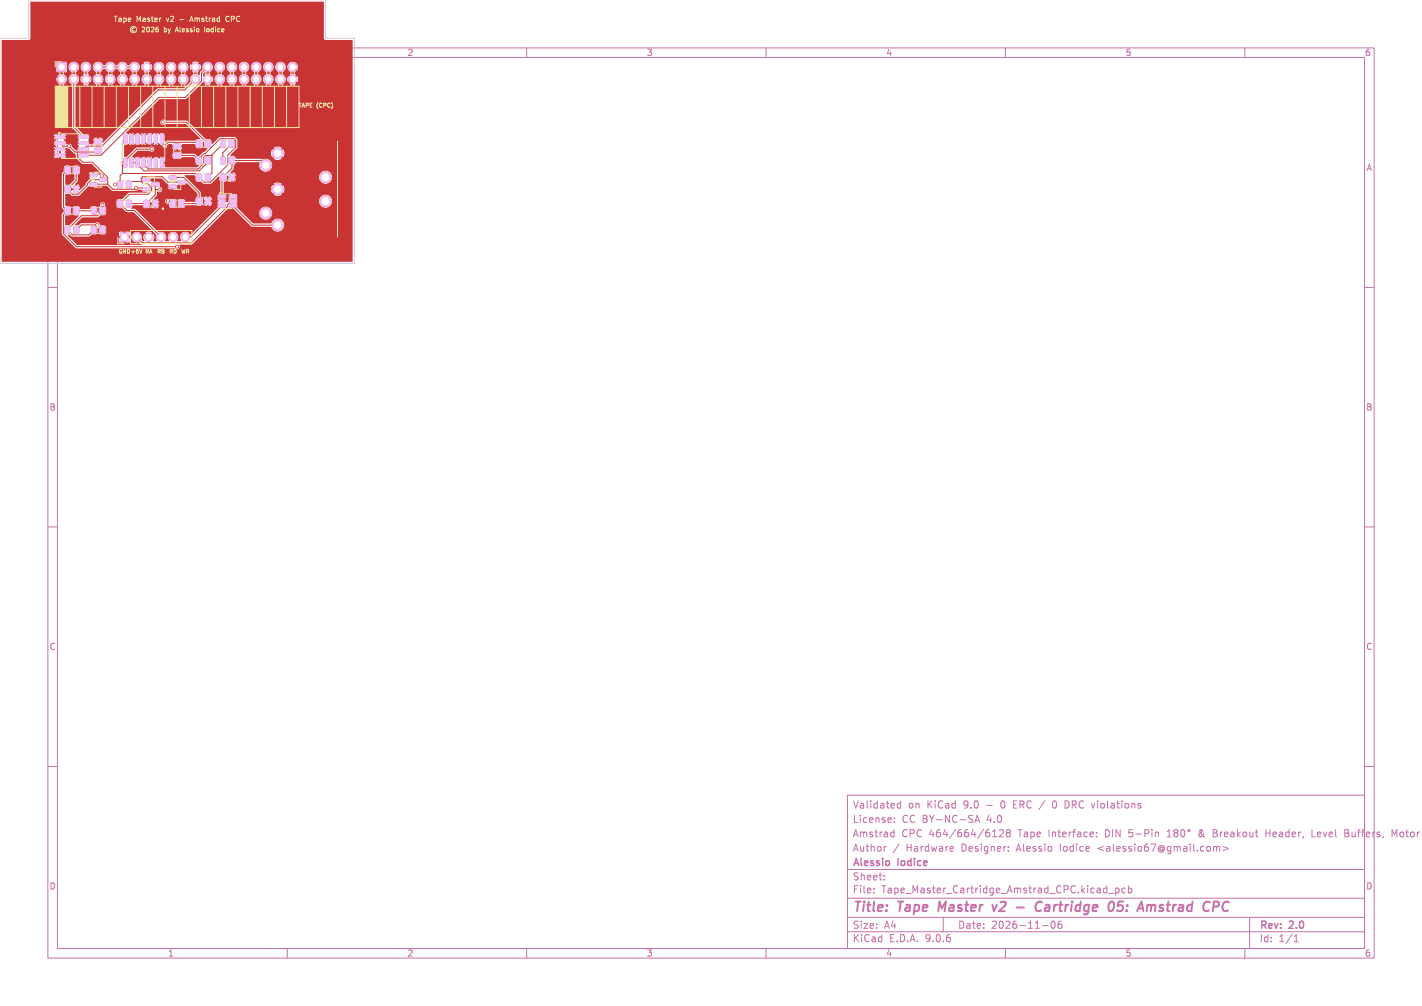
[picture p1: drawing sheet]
<svg xmlns="http://www.w3.org/2000/svg" width="297mm" height="210mm" viewBox="0 0 297 210" stroke-linecap="round" stroke-linejoin="round" font-family="sans-serif">
<defs><g id="words">
<g font-size="2.8" fill="#c872ab">
<text x="178" y="190.9">Title:</text>
<text x="187.7" y="190.9">Tape</text>
<text x="196.8" y="190.9">Master</text>
<text x="209" y="190.9">v2</text>
<text x="214.7" y="190.9">-</text>
<text x="219.5" y="190.9">Cartridge</text>
<text x="235.6" y="190.9">05:</text>
<text x="242.6" y="190.9">Amstrad</text>
</g>
<g font-size="2.1" fill="#c872ab">
<text x="178" y="172">License:</text>
<text x="178" y="169">Validated</text>
<text x="188.4" y="172">CC BY-NC-SA</text>
<text x="189.7" y="169">on</text>
<text x="193.7" y="169">KiCad</text>
<text x="201.4" y="169">9.0</text>
<text x="206.2" y="172">4.0</text>
<text x="206.2" y="169">-</text>
<text x="209.4" y="169">0</text>
<text x="212.1" y="169">ERC /</text>
<text x="220.6" y="169">0</text>
<text x="223.4" y="169">DRC violations</text>
<text x="178" y="178">Author</text>
<text x="178" y="175">Amstrad</text>
<text x="188.3" y="175">CPC 464/664/6128</text>
<text x="189.3" y="178">Hardware</text>
<text x="201" y="178">Designer:</text>
<text x="212.6" y="178">Alessio</text>
<text x="212.8" y="175">Tape</text>
<text x="219.2" y="175">Interface:</text>
<text x="221.8" y="178">Iodice</text>
<text x="229.8" y="178">&lt;alessio67@gmail.com&gt;</text>
<text x="231.2" y="175">DIN</text>
<text x="236.3" y="175">5-Pin</text>
<text x="251.1" y="175">&amp;</text>
<text x="265.4" y="175">Header,</text>
<text x="275.2" y="175">Level</text>
<text x="282.2" y="175">Buffers,</text>
<text x="292.2" y="175">Motor</text>
<text x="178" y="184">Sheet:</text>
<text x="178" y="181.2">Alessio</text>
<text x="187.6" y="181.2">Iodice</text>
<text x="178" y="186.7">File:</text>
<text x="184.1" y="186.7">Tape_Master_Cartridge_Amstrad_CPC.kicad_pcb</text>
<text x="178" y="196.9">KiCad</text>
<text x="178" y="194.1">Size:</text>
<text x="184.7" y="194.1">A4</text>
<text x="185.7" y="196.9">E.D.A.</text>
<text x="193.3" y="196.9">9.0.6</text>
<text x="200" y="194.1">Date:</text>
<text x="207" y="194.1">2026-11-06</text>
<text x="263" y="194.3">Rev:</text>
<text x="263" y="196.9">Id:</text>
<text x="267.1" y="196.9">1/1</text>
<text x="269.4" y="194.3">2.0</text>
</g>
<g font-size="1.8" fill="#c872ab">
<text x="85" y="11.9">2</text>
<text x="135" y="11.9">3</text>
<text x="185" y="11.9">4</text>
<text x="235" y="11.9">5</text>
<text x="285" y="11.9">6</text>
<text x="285.4" y="35.9">A</text>
<text x="10.3" y="85.9">B</text>
<text x="285.3" y="85.9">B</text>
<text x="10.3" y="135.9">C</text>
<text x="285.3" y="135.9">C</text>
<text x="10.3" y="185.9">D</text>
<text x="285.3" y="185.9">D</text>
<text x="35" y="199.9">1</text>
<text x="85" y="199.9">2</text>
<text x="135" y="199.9">3</text>
<text x="185" y="199.9">4</text>
<text x="235" y="199.9">5</text>
<text x="285" y="199.9">6</text>
</g>
<g font-size="1.5" fill="#f2eda1">
<text x="23.7" y="4.8">Tape</text>
<text x="28.5" y="4.8">Master</text>
<text x="34.9" y="4.8">v2</text>
<text x="37.8" y="4.8">-</text>
<text x="40.2" y="4.8">Amstrad</text>
<text x="47.8" y="4.8">CPC</text>
</g>
<g font-size="1.4" fill="#f2eda1">
<text x="34.3" y="6.9">by</text>
<text x="36.9" y="6.9">Alessio</text>
<text x="43.1" y="6.9">Iodice</text>
</g>
<text font-size="1.2" fill="#f2eda1" x="62.3" y="22.6">TAPE (CPC)</text>
<g font-size="1.1" fill="#f2eda1">
<text x="24.7" y="53.1">GND+5V</text>
<text x="30.3" y="53.1">RA</text>
<text x="32.8" y="53.1">RB</text>
<text x="35.3" y="53.1">RD</text>
<text x="37.8" y="53.1">WR</text>
</g>
</g></defs>
<g fill="none" stroke="#c872ab" stroke-width=".21">
<path d="M10 10h277v190h-277zM12 12h273v186h-273zM35.3 11.6h.8M35.3 10.7l.4-.4v1.3M60 10v2M110 10v2M160 10v2M210 10v2M260 10v2M10.6 35.6l.4-1.3 .4 1.3M10.7 35.2h.6M10 60h2"/>
<path d="M285 60h2M10 110h2M285 110h2M10 160h2M177 166h108v32h-108zM185.1 176.7l-.3 .1M186.3 173.7l.4 .1M186.7 173.2v1.5M186.7 174.6l-.4 .1M186.8 171.6v.1M186.8 170.8v.1M187.8 176.1l-1.3 2"/>
<path d="M188.1 167.2v1.5M188.1 167.8l-.4-.1-.3 .3 .1 .6h.6M199 176.7l.2 .4-.7 .1M199.1 177.6l-.1 .1M203.6 171.7l.5-1.5 .5 1.5M203.7 171.3h.8M207.3 174.7h.9M207.5 173.6l.2-.4v1.5M208.7 173.3l.6-.1 .3 .4-.9 1.1h.9M210.5 173.8l-.3 .3v.3l.3 .3 .4-.1 .1-.2v-.3l-.3-.3M210.5 173.8l-.3-.2 .3-.4h.2l.3 .3-.3 .3M210.5 173.8h.2"/>
<path d="M210.6 177.6v.1M210.6 176.8v.1M220 167.3l-.2 .5 .2 .8M222.8 167.2h-.3v1.5h.3M229 174.6v.1M229 173.8v.1M241.5 173.7l.5 .2v.8M243.7 174.7h.9M243.7 173.6l.5-.4v1.5M245.5 173.8l-.3 .3v.5l.3 .1h.2l.3-.3v-.3l-.3-.3M245.5 173.8l-.3-.2 .3-.4h.2l.3 .3-.3 .3M245.5 173.8h.2"/>
<path d="M246.7 173.3l.3-.1a.8 .8 0 0 1 .5 .7 .8 .8 0 0 1-.5 .8l-.3-.1-.1-.5zM250.5 174l-.1 .2 .1 .4M253.4 173.2h.5l.3 .3-.3 .4 .3 .2v.3l-.2 .3h-.6zM253.4 173.9h.5M253.5 176.8l.4-.1 .2 .2M253.5 176.7v1M254.1 176.9l.2-.2 .4 .1v.9M254.1 176.9v.8M254.9 173.7v1M255.3 173.7l-.4 .3M255.5 176.7l1.1 .4-1.1 .5M255.7 174.2l.8-.1-.1-.3-.4-.1-.3 .2 .1 .7h.6"/>
<path d="M257.1 173.8h.6v.9M257.7 174.1h-.5l-.2 .2 .2 .4 .5-.1M258.5 173.2v1.5M258.6 174.1l.4 .6M259 173.7l-.5 .6M259.7 173.8l.2-.1 .4 .1 .1 .6-.2 .2-.3 .1-.2-.1zM261 173.7l.1 .9 .4 .1 .2-.1M261.7 173.7v1M262.2 173.7h.5M262.4 173.2v1.3l.3 .2M264.4 173.9h.8M264.4 173.2v1.5"/>
<path d="M274 173.2v1.5h.7M280.9 173.9h.5M281.4 173.9l.3 .2M281.7 173.5l-.3-.3h-.5v1.5l.8-.1M281.7 173.6l-.3 .3M285 160h2M291.7 173.2l-.5 1.1-.5-1.1v1.5M60 198v2M110 198v2M160 198v2M177 194.5h108M177 191.5h108"/>
<path d="M177 187.5h108M177 181.5h108M182.5 186.3v.1M182.5 185.5v.1M184.7 183.6v.1M184.7 182.8v.1M197 191.5v3M210 198v2M217.7 193.2h1.2M219.7 192.4a.81 .81 0 0 0 .3 1.4l.2-.1 .2-.5-.2-.8M221.2 192.4a1.17 1.17 0 0 0-.1 1.3h.6l.1-.5-.3-.3h-.4l-.1 .3M231.5 186.5h1.2"/>
<path d="M233 185.4v1.5M233 185.5l.5-.1 .2 .3-.1 .6h-.6M235 185.5l-.4-.1-.3 .3 .2 .6h.5M235.7 185.5l.4-.1 .3 .3-.2 .6h-.5M235.7 184.9v1.5M260 198v2M261 191.5v6.5M270.3 196.6h.9M270.3 195.5l.4-.4v1.5"/>
<circle cx="248.3" cy="173.4" r=".21"/>
</g>
<path d="M196.2 188.2l-.2 2M207.3 188.9l.3 1.3 .6-1.3M212.3 189.4h1.6M217.4 190l-.4 .2-.4-.1M217.6 188.4l-.1-.1a.86 .86 0 0 0-1.2 .8M219 188.9l-.6 .1M219 189.4h-.5a.4 .4 0 0 0-.3 .4 .4 .4 0 0 0 .2 .4h.5M234.6 188.2h-1l-.2 1 .3-.2 .7 .1 .2 .3-.2 .6-.3 .2h-.5l-.3-.2M240.5 189.2a.5 .5 0 0 1 .8-.2l-.1 1.2M256.7 188.4a.88 .88 0 0 0-1 0 .88 .88 0 0 0-.4 1 .69 .69 0 0 0 .3 .7 .69 .69 0 0 0 .9-.1" fill="none" stroke="#c872ab" stroke-width=".4"/>
<g fill="#c83434" stroke="#c83434" stroke-width=".21">
<path d="M13.6 38.9l.8-.1 .2 .2v1l-.2 .2h-.6l-.2-.2z"/>
<path d="M15.5 38.9l.7-.1 .2 .2v1l-.1 .2h-.6l-.3-.2z"/>
<path d="M24.6 41.9l.8-.1 .2 .2v1l-.2 .2h-.6l-.2-.2z"/>
<path d="M26.5 41.9l.7-.1 .2 .2v1l-.1 .2h-.7l-.2-.2z"/>
<path d="M19.1 43.4l.7-.1 .3 .2v1l-.2 .2h-.6l-.2-.2z"/>
<path d="M21 43.4l.7-.1 .2 .2v1l-.1 .2h-.7l-.2-.2z"/>
<path d="M46.1 29.4l.8-.1 .2 .2v1l-.2 .2h-.6l-.2-.2z"/>
<path d="M48 29.4l.7-.1 .2 .2v1l-.1 .2h-.6l-.3-.2z"/>
<path d="M13.6 34.9l.8-.1 .2 .2v1l-.2 .2h-.6l-.2-.2z"/>
<path d="M15.5 34.9l.7-.1 .2 .2v1l-.1 .2h-.6l-.3-.2z"/>
<path d="M11.6 28.3h1.8l.1 .5-1.9 .1z"/>
<path d="M11.6 29.6h1.8l.1 .5-1.9 .1z"/>
<path d="M11.6 30.9l1.8-.1 .1 .5-1.9 .1z"/>
<path d="M11.6 32.1h1.8l.1 .5-1.9 .1z"/>
<path d="M16.5 32.1h1.9v.5l-1.8 .1z"/>
<path d="M16.5 30.9l1.9-.1v.5l-1.8 .1z"/>
<path d="M16.5 29.6h1.9v.5l-1.8 .1z"/>
<path d="M16.5 28.3h1.9v.5l-1.8 .1z"/>
<path d="M36.3 32h1.3l.1 .2v.6l-.2 .2-1.1-.1-.1-.2z"/>
<path d="M36.3 30.1h1.3l.1 .2v.6l-.2 .2-1.1-.1-.1-.2z"/>
<path d="M41.1 36.4l.8-.1 .2 .2v1l-.2 .2h-.6l-.2-.2z"/>
<path d="M43 36.4l.7-.1 .2 .2v1l-.1 .2h-.6l-.3-.2z"/>
<path d="M25.9 33l.6 .1-.1 1.8h-.5z"/>
<path d="M27.2 33l.5 .1v1.8h-.5z"/>
<path d="M28.5 33l.5 .1-.1 1.8h-.5z"/>
<path d="M29.7 33l.6 .1-.1 1.8h-.5z"/>
<path d="M31 33l.6 .1-.1 1.8h-.5z"/>
<path d="M32.3 33l.5 .1-.1 1.8h-.4z"/>
<path d="M33.6 33l.5 .1-.1 1.8h-.5z"/>
<path d="M33.6 28.1h.5l-.1 1.9-.5-.1z"/>
<path d="M32.3 28.1h.5l-.1 1.9-.4-.1z"/>
<path d="M31 28.1h.6l-.1 1.9-.5-.1z"/>
<path d="M29.7 28.1h.6l-.1 1.9-.5-.1z"/>
<path d="M28.5 28.1h.5l-.1 1.9-.5-.1z"/>
<path d="M27.2 28.1h.5v1.9l-.5-.1z"/>
<path d="M25.9 28.1h.6l-.1 1.9-.5-.1z"/>
<path d="M41.1 32.9l.8-.1 .2 .2v1l-.2 .2h-.6l-.2-.2z"/>
<path d="M43 32.9l.7-.1 .2 .2v1l-.1 .2h-.6l-.3-.2z"/>
<path d="M41.1 29.4l.8-.1 .2 .2v1l-.2 .2h-.6l-.2-.2z"/>
<path d="M43 29.4l.7-.1 .2 .2v1l-.1 .2h-.6l-.3-.2z"/>
<path d="M18.9 36.3h1.3l.1 .5h-1.4z"/>
<path d="M18.9 38.2h1.3l.1 .5h-1.4z"/>
<path d="M20.7 37.2h1.4l.1 .5-1.4 .1z"/>
<path d="M13.6 43.3h.7l.2 .1 .1 1.1-.2 .2h-.6l-.2-.1z"/>
<path d="M15.5 43.3h.7l.2 .1v1.1l-.1 .2h-.6l-.2-.1z"/>
<path d="M30.1 41.9l.7-.1 .3 .2v1l-.2 .2h-.6l-.2-.2z"/>
<path d="M32 41.9l.7-.1 .2 .2v1l-.1 .2h-.7l-.2-.2z"/>
<path d="M19.8 31h1.3l.1 .2v.6l-.2 .2-1.1-.1-.1-.2z"/>
<path d="M19.8 29.1h1.3l.1 .2v.6l-.2 .2-1.1-.1-.1-.2z"/>
<path d="M19.1 47.4l.7-.1 .3 .2v1l-.2 .2h-.6l-.2-.2z"/>
<path d="M21 47.4l.7-.1 .2 .2v1l-.1 .2h-.7l-.2-.2z"/>
<path d="M35.6 41.9l.7-.1 .3 .2v1l-.2 .2h-.6l-.2-.2z"/>
<path d="M37.5 41.9l.7-.1 .2 .2v1l-.1 .2h-.6l-.3-.2z"/>
<path d="M46.1 32.8h.7l.2 .1v1.1l-.1 .2h-.6l-.2-.1z"/>
<path d="M48 32.8h.7l.2 .1 .1 1.1-.2 .2h-.6l-.2-.1z"/>
<path d="M12 13.2h1.7v1.7h-1.7z"/>
<path d="M29.9 37.3h1.3l.1 .5h-1.4z"/>
<path d="M29.9 39.2h1.3l.1 .5h-1.4z"/>
<path d="M31.7 38.2h1.4l.1 .5-1.4 .1z"/>
<path d="M45.7 40.8h1.2l.1 .5h-1.2z"/>
<path d="M45.7 41.7h1.2l.1 .5-1.2 .1z"/>
<path d="M45.7 42.7h1.2l.1 .5h-1.2z"/>
<path d="M48 42.7h1.2l.1 .5h-1.2z"/>
<path d="M48 41.7h1.2l.1 .5-1.2 .1z"/>
<path d="M48 40.8h1.2l.1 .5h-1.2z"/>
<path d="M24.6 37.9l.8-.1 .2 .2v1l-.2 .2h-.6l-.2-.2z"/>
<path d="M26.5 37.9l.7-.1 .2 .2v1l-.1 .2h-.7l-.2-.2z"/>
<path d="M46.1 36.4l.8-.1 .2 .2v1l-.2 .2h-.6l-.2-.2z"/>
<path d="M48 36.4l.7-.1 .2 .2v1l-.1 .2h-.6l-.3-.2z"/>
<path d="M25.2 48.7h1.6v1.7h-1.6z"/>
<path d="M35.4 36.8h1.3l.1 .5h-1.4z"/>
<path d="M35.4 38.7h1.3l.1 .5h-1.4z"/>
<path d="M37.2 37.7h1.4l.1 .5-1.4 .1z"/>
<path d="M41.1 41.4l.8-.1 .2 .2v1l-.2 .2h-.6l-.2-.2z"/>
<path d="M43 41.4l.7-.1 .2 .2v1l-.1 .2h-.6l-.3-.2z"/>
<path d="M13.6 47.3h.7l.2 .1 .1 1.1-.2 .2h-.6l-.2-.1z"/>
<path d="M15.5 47.3h.7l.2 .1v1.1l-.1 .2h-.6l-.2-.1z"/>
<circle cx="68" cy="37" r="1.1"/>
<circle cx="68" cy="42" r="1.1"/>
<circle cx="58" cy="32" r="1.1"/>
<circle cx="58" cy="39.5" r="1.1"/>
<circle cx="58" cy="47" r="1.1"/>
<circle cx="55.5" cy="34.5" r="1.1"/>
<circle cx="55.5" cy="44.5" r="1.1"/>
<circle cx="12.9" cy="16.5" r=".85"/>
<circle cx="15.4" cy="14" r=".85"/>
<circle cx="15.4" cy="16.5" r=".85"/>
<circle cx="17.9" cy="14" r=".85"/>
<circle cx="17.9" cy="16.5" r=".85"/>
<circle cx="20.5" cy="14" r=".85"/>
<circle cx="20.5" cy="16.5" r=".85"/>
<circle cx="23" cy="14" r=".85"/>
<circle cx="23" cy="16.5" r=".85"/>
<circle cx="25.6" cy="14" r=".85"/>
<circle cx="25.6" cy="16.5" r=".85"/>
<circle cx="28.1" cy="14" r=".85"/>
<circle cx="28.1" cy="16.5" r=".85"/>
<circle cx="30.6" cy="14" r=".85"/>
<circle cx="30.6" cy="16.5" r=".85"/>
<circle cx="33.2" cy="14" r=".85"/>
<circle cx="33.2" cy="16.5" r=".85"/>
<circle cx="35.7" cy="14" r=".85"/>
<circle cx="35.7" cy="16.5" r=".85"/>
<circle cx="38.3" cy="14" r=".85"/>
<circle cx="38.3" cy="16.5" r=".85"/>
<circle cx="40.8" cy="14" r=".85"/>
<circle cx="40.8" cy="16.5" r=".85"/>
<circle cx="43.3" cy="14" r=".85"/>
<circle cx="43.3" cy="16.5" r=".85"/>
<circle cx="45.9" cy="14" r=".85"/>
<circle cx="45.9" cy="16.5" r=".85"/>
<circle cx="48.4" cy="14" r=".85"/>
<circle cx="48.4" cy="16.5" r=".85"/>
<circle cx="51" cy="14" r=".85"/>
<circle cx="51" cy="16.5" r=".85"/>
<circle cx="53.5" cy="14" r=".85"/>
<circle cx="53.5" cy="16.5" r=".85"/>
<circle cx="56" cy="14" r=".85"/>
<circle cx="56" cy="16.5" r=".85"/>
<circle cx="58.6" cy="14" r=".85"/>
<circle cx="58.6" cy="16.5" r=".85"/>
<circle cx="61.1" cy="14" r=".85"/>
<circle cx="61.1" cy="16.5" r=".85"/>
<circle cx="28.5" cy="49.5" r=".85"/>
<circle cx="31.1" cy="49.5" r=".85"/>
<circle cx="33.6" cy="49.5" r=".85"/>
<circle cx="36.2" cy="49.5" r=".85"/>
<circle cx="38.7" cy="49.5" r=".85"/>
<circle cx="34.3" cy="30.5" r=".3"/>
<circle cx="28.4" cy="39.2" r=".3"/>
<circle cx="14.4" cy="30.5" r=".3"/>
<circle cx="24" cy="38.5" r=".3"/>
<circle cx="20.3" cy="46.9" r=".3"/>
<circle cx="21.4" cy="42.8" r=".3"/>
<circle cx="37" cy="51.5" r=".3"/>
<circle cx="35.1" cy="42" r=".3"/>
<circle cx="33.3" cy="39.6" r=".3"/>
<circle cx="34" cy="25.5" r=".3"/>
<circle cx="31.7" cy="31.1" r=".3"/>
<circle cx="21.3" cy="36.7" r=".3"/>
<circle cx="34" cy="43.6" r=".3"/>
</g>
<g fill="none" stroke="#c83434" stroke-width=".21">
<path d="M15.4 16.5v10.1l2.1 2M20.5 14h7.6M40.8 16.5l-2.2 2.3h-5.6l-11.7 11.7h-3.2l-.6 .6M40.8 14l-1.1-1.2h-7.9l-2.4 2.5h-10.2l-1.3 1.2 .9 .9v12.2M43.4 14l-1.3 1.3v1.7l-3.4 3.3h-5.5l-12.1 12.1h-3.6M61.1 16.5l-1.2-1.2h-15.4l-7.4 7.5h-1.3l-5.8 5.8M12.5 29.9l.7 .6h1.2l1.2 1.2h4.6l.3-.2M14.1 35.5l-.8 .8v6.9l.7 .8-.8 .8v4l2.8 2.7h21M15.9 35.5v2.2l-1.8 1.8 1 1h1.3l1.9-1.9v-.3l.8-.8h2.3l-.1-.2v-.6M16.2 31.7v1.1l1.1 1.1h2l3.2 3.2v1.4M18.7 36.6v.1l-2.8 2.8M18.7 36.6h.9"/>
<path d="M19.6 38.5h2.9M20.5 29.6h-2.7l-.3 .3h-3.3l-1.3-1.3h-.8l-.9 .9v.8l.9 .8h.4v1.3h2l4.2 4.2M22.5 38.5l1.1 1h4.6l.2-.3h2l.2 .3M25.6 36.2l-.5 .5v1.8h-1.1M26.2 29l-.6 .6v6.6M29.5 37.9l.5 .5h.9l.8 .8v.6l-.8 .8h-3.9l-1.9 1.9 1.4 1.4h1.6l5.5 5.6M29.5 37.9v-.8l.3-.2h4.1l1.1 1.1h2.9M29.5 37.9h-2l-.6 .6M30 28.6v.8l.9 .9h.8l.8-.9M30 28.6l-.9-.9h-.7l-.9 .9v.4M30.6 37.6h2.3l2.3 2.2M31.7 31.1h-3.1l-2.4 2.4v.5"/>
<path d="M32.4 38.5v2.2l-1.8 1.8h-3.7M32.4 39.6h.9M32.5 29.4l1.6 1.7h2.4l.5-.5M32.5 29v.4M33.8 33.4h.1M33.8 33.4v.6M33.9 30.9l-2.6 2.7v.4M34 25.5h4.9l4.5 4.5M34.2 31.1l-1 .9v.8l.6 .6M34.6 31.1h.1M36.1 39l-3.7 3.5 1.1 1.1h8.4l1.5-1.6h3.4l.7-.7v-.5l1.4-1.3M36.1 37.1h2.3l3.2 3.2v1.7l-.5 .5h-3.2"/>
<path d="M37 32.5h3.5l1.1 1M41.4 33.3l1.2-1.3h.3l3.1-3.1h2.9l.3 .3v1.6l-1.6 1.6v2l-3.7 3.6h-1.3l-1.8-1.8h-15.2M41.6 30l-.3-.3h-6.2l-.8 .8M43.4 33.5v.4l-1.8 1.8h-11.6l-1.3-1.3v-.4h-1.2M44.3 32.5h-1.4l-.3 .3v1.3l-1.2 1.2h-10.4l-1-1v-.3M46.6 30l-2.3 2.3v3.8l-.9 .9M48.4 30l-1.9 1.9v1.6M48.4 37l.5 .5v2M48.9 39.5h9.1M55.5 34.5l-1-1h-6.1v1.6l-2 2.1v3.9M15.9 48l1.1-1.1h3.4l1 1.1M15.9 44h3.7"/>
<path d="M21.4 42.8v1.2l-1 1h-3.4l-3 3 1.1 1h3.4l1.1-1M26 49.5h1.2v-.2l.9-1h1.8l1.2 1.2M35.1 42h.5l.5 .5M41.2 48.1h.1M46.4 43l-6.6 6.5h-1.1M48.6 42h-.3l-.8 .7v.4l-7.6 7.6h-10.2l-1.2-1.2M48.6 43l4.1 4h5.3"/>
</g>
<g fill="#c83434">
<path d="M13.6 40.5l.9-.1 .6 .5h1.4l2.1-2.1 .3 .2h1.3l.4-.2h1.7l1.2 1.1h4.7l.7-.3h.6l.3 .4h1l-.1 .2h-3.8l-1.3 1.3-1.1 .2-.2 .3v1.1l.4 .3 .9 .1 .8 .8h1.5l4.7 4.8a1.17 1.17 0 0 0 .2 1.2l-.7 .1-.1-.2a1.14 1.14 0 0 0 0-1.4l-.5 .5-.2-.3 .4-.5a1.14 1.14 0 0 0-1.3 .1l.5 .4-.3 .3-.5-.4a1.33 1.33 0 0 0 .1 1.4h-.3l-.3-.3a1.11 1.11 0 0 0-.7-1.6 1.11 1.11 0 0 0-1.4 1 1.11 1.11 0 0 0 1.4 1.2l.2-.1 .4 .6h-13.3l-2.1-2 .4-.1 .5 .4h3.6l.6-.5 1-.1 .3-1.2 .1 .2 .1 .8 .2 .3h.9l.4-.3h2.7v.7h.6v.4h-.6l.1 .9 .8 .1v-.7h.4v.7l.9-.2 .1-.8h-.7v-.4h.6l-.1-.9h-.8v.6h-.4v-.6h-.7l-.2 .2h-2.7v-1.1l-.2-.3-1-.1a.66 .66 0 0 0-.4-.6 .66 .66 0 0 0-.7 .1h-2.9l-.6 .4h-.7l1.5-1.6h3.2l.6-.5h.9l.3-.4v-1.1l-.3-.3a.61 .61 0 0 0-.5-.9 .61 .61 0 0 0-.5 .9l-.2 .3-.1 .8-.1 .2-.2-1-.3-.3h-.9l-.4 .5h-1.9l-.4-.5h-.9l-.3 .3 .1 1.3 .3 .3h.8v.1l-1.9 1.9h-.9v-2l1.1-.2 .1-.3v-1l-.3-.4-.9-.1z"/>
<path d="M6.4 .4h61.2l.1 7.8 .3 .2h5.6v46.2h-73.2v-22h10.9l.1 .3 .2 .1h.7v-.4h.4v.4h.7l.4-.4h-13.4v-.4h11.9v-.9h.4v.9h1.1l-.3-.4 .3-.5h-2.5l.2 .4-.3 .5h-10.8v-1.3h13.6l.5 .2 .9 .9 .4 .1 .1 .9 1.1 1.1 2.2 .1 1.8 1.9-.3 .4-.3-.5h-.7v.5l-.2 .2h-1l.3 .6-.8 .8-.1 .4-1.1 1.1-1.7 .1-.1 .2-.1-.2 .1-.6 .1 .2h.6v-.8h.4v.8h.6a.72 .72 0 0 0-.2-.7 .72 .72 0 0 0-.8-.1l.5-.7 .1-1.4h3.1v-.4h-.6l-.3 .3h-2l.2-.3-.1-1.2-.3-.2h-.9l-.2 .3-.1 1.1 .5 .5v1l-1.1 1.1-.9-.1v-2l.9-.1 .3-.2 .1-1.2-.2-.3-.3-.2-.9 .2-.2 1.1-.4 .5v7l.4 .5v.4l-.4 .6v4l2.9 3h20.7a.61 .61 0 0 0 .9 .1 .61 .61 0 0 0 .1-.8l2.7-.1 7.6-7.6 .9 .1 3.9 3.8 4.1 .1a1.36 1.36 0 0 0 2.1 .7 1.36 1.36 0 0 0 0-2.2 1.36 1.36 0 0 0-2.1 .7h-3.9l-2.2-2.2h3.5a1.35 1.35 0 0 0 1.9 1.4 1.35 1.35 0 0 0 .4-2.3 1.35 1.35 0 0 0-2.2 .7l-.1 .2h-3.5l-1.1-1.1 .1-1.4h17a1.35 1.35 0 0 0 1.9 1.4 1.35 1.35 0 0 0 .4-2.3 1.35 1.35 0 0 0-2.2 .7l-.1 .2h-17l-.2-.4 .2-.6-.2-.3-1.4-.1-.3 .3 .1 .7-.1 .6-.3 .2-.1-.1h-1.9l.1 .3v.9l-5.8 5.6a1.14 1.14 0 0 0-1.7-.4 1.14 1.14 0 0 0-.2 1.7h-.8a1.15 1.15 0 0 0-.2-1.7 1.15 1.15 0 0 0-1.7 .5 1.19 1.19 0 0 0 .2 1.2h-.8a1.17 1.17 0 0 0 0-1.5 1.17 1.17 0 0 0-1.4-.3l-4.8-4.8-.9-.2 .4-.6h1.9l.4 .5h.9l.3-.2 .1-.5h.2a.61 .61 0 0 0 .6 .8v-.8h.4v.8l.5-.2 .1-.6h-1.8l.1-.6 .1 .2h.6v-.8h.4v.8h.6v-.3h1.3v.1a.67 .67 0 0 0 .8 .5l.1 .6 .3 .2h.8l.3-.3 .1-1.1-.2-.3-.3-.2-.8 .1a.66 .66 0 0 0-1.1 .4l-1.3-.1a.78 .78 0 0 0-1-.4l.6-.7 .1-.8a.58 .58 0 0 0 .8 0 .58 .58 0 0 0-.1-.9h1.4l.2 .3 .2 .2h.5v-.5h.3v.5l.7-.1 .2-.3-3.5-.1-.3-.2 .1-.6-.1-.3h-1.6l-.1-.3h-1v-.3h1l.1-.2h2l1.1 1.1 .3 .1-.1 .4h2.1l.1-.3 1.4 .1 .5-.4 2.1 2.2v.6a.8 .8 0 0 0-.4 1.1h-2l-.4-.5h-.9l-.3 .3v1.2l.3 .3 .7 .1 .3-.2 .3-.4h3.2l.3-.2 .1-.5h.2a.61 .61 0 0 0 .6 .8v-.8h.4v.8l.5-.2 .1-.6h-1.8v-.7h.2v.3h.6v-.8h.4v.8h.6a.85 .85 0 0 0-.6-.8 .85 .85 0 0 0-1 .4l-.2 .1-.4-.5-.1-1-3.3-3.4h2.1l.3 1.2 1 .1 .6 .5h1.5l1.7-1.6v.8l.2 .3v2.5l-.5 .4v.7l-.1 .3h1.9l-.1-.3 .1-.7-.6-.4v-1h9.9l.3 1 .5-.6 .3 .3-.6 .5 .2 .1a1.39 1.39 0 0 0 1.6-.1l-.6-.5 .3-.3 .5 .6 .1-.2a1.39 1.39 0 0 0-.1-1.6l-.5 .6-.3-.3 .6-.5-.2-.1a1.39 1.39 0 0 0-1.6 .1l.6 .5-.3 .3-.5-.6-.3 .8h-9.9v-1.4l.5-.2 .2-.6h.2a.61 .61 0 0 0 .6 .8v-.8h.4v.8l.5-.2 .1-.6h-1.8v-.3h19.2v.2a1.35 1.35 0 0 0 2.1 1.1 1.35 1.35 0 0 0 0-2.4 1.35 1.35 0 0 0-2.1 1.1h-19.2l.1-.3 .1 .2h.6v-.8h.4v.8h.6v-.3a.7 .7 0 0 0-1-.5l.6-.7v-.8l.3-.3 .2-.3h4.9a1.37 1.37 0 0 0 1.2 1.9 1.37 1.37 0 0 0 1.5-1.7 1.37 1.37 0 0 0-2.1-.8l-.3-.2h-5.2l-.4-.5-.7-.1-.1-.1 .5-.5h8l.3 1 .5-.6 .3 .3-.6 .5 .2 .1a1.39 1.39 0 0 0 1.6-.1l-.6-.5 .3-.3 .5 .6 .1-.2a1.39 1.39 0 0 0-.1-1.6l-.5 .6-.3-.3 .6-.5-.2-.1a1.39 1.39 0 0 0-1.6 .1l.6 .5-.3 .3-.5-.6-.3 .8h-8l1-1.1v-1.6l-.5-.6h-3.3l-1.6 1.5-.2-.9-1.1-.2-3.8-3.8h-4.7a.57 .57 0 0 0-.8 0 .57 .57 0 0 0 .1 .8 .57 .57 0 0 0 .8-.1h4.3l3 3.1-.6 .1-.4 .3h-5.8l-.5 .4-.2-1.8-.7-.2-.4 .3-.5-.3v2.5l.4-.3a.93 .93 0 0 1 .8 .8 .55 .55 0 0 0 .9-.1h1.2l.3 .6 .5 .1v-.7h.4v.6a.62 .62 0 0 0 .8-.6h-3.2l.1-.3 .3-.3h.7l.1 .3h2l.1-.3h2.6l.2 .6 .2 .2h.9l.3-.3 .2-1 .1 .2v.7a.66 .66 0 0 0 .7 .5l-.5 .7-.4 .1-.8 .7-.4 .1-.6-.5h-2.6l-.5-.4h-1.1l-.3 .3-.1 .8 .3 .3 1.3 .1 .4-.4h2.4l.4 .5v.8a.58 .58 0 0 0 .7 .4l-.3 .4h-6.7l-.1-.7h-.5l-.3-.3v-1.2h.4v1.1h.4v-.7l-.4-.4h-.6l-.3 .3-.3-.2h-.5l-.4 .2-.5-.3v1.2l-.2 .1-.1-1.3-.5 .3-.3-.2h-.6l-.3 .3-.4-.3-.5-.1-.4 .4-.5-.4 1.2-1.2h2.5a.56 .56 0 0 0 .8 0 .56 .56 0 0 0-.1-.8 .56 .56 0 0 0-.8 .1h-2.8l-1.9 1.9h-.5l-.1-2.4 .6-.1 .3-.2 .5 .3v-2.5h.3v2.5l.5-.3 .4 .3 .5-.1 .4-.2 .4 .3v-2.5h.4v2.5l.5-.3 .4 .3 .4-.1 .4-.2 .5 .3v-2.5l-.5 .3-.4-.3h-.5l-.4 .3-.4-.3h-.6l-.3 .3-.3-.3h-.5l-.4 .3-.3-.3h-.5l-.5 .3-.4-.4 6.9-7h5.5l4.1-4 .2 .3-.4 .5a1.14 1.14 0 0 0 1.3 0l-.4-.5 .2-.3 .5 .5 .2-.7h.3v.1a1.1 1.1 0 0 0 1.2 1 1.1 1.1 0 0 0 1-1.1h.3v.1a1.1 1.1 0 0 0 1.2 1 1.1 1.1 0 0 0 1-1.1h.4v.1a1.1 1.1 0 0 0 1.2 1 1.1 1.1 0 0 0 1-1.1h.3v.1a1.1 1.1 0 0 0 1.2 1 1.1 1.1 0 0 0 1-1.1h.3v.1a1.1 1.1 0 0 0 1.2 1 1.1 1.1 0 0 0 1.1-1.1h.3v.1a1.1 1.1 0 0 0 1.2 1 1.1 1.1 0 0 0 1-1.2h.3l.2 .8 .5-.5 .2 .3-.4 .5a1.14 1.14 0 0 0 1.3 0l-.5-.5 .3-.3 .5 .4a1.14 1.14 0 0 0 0-1.2l-.5 .4-.3-.2 .4-.5a1.14 1.14 0 0 0-1.2 0l.4 .5-.2 .2-.5-.4-.2 .5h-.3a1.1 1.1 0 0 0-1.1-1 1.1 1.1 0 0 0-1.1 1.1h-.3l-.1-.2a1.1 1.1 0 0 0-1.1-.9 1.1 1.1 0 0 0-1.1 1.1h-.3v-.2a1.1 1.1 0 0 0-1.2-.9 1.1 1.1 0 0 0-1 1.1h-.3l-.1-.2a1.1 1.1 0 0 0-1.1-.9 1.1 1.1 0 0 0-1 1.1h-.4v-.2a1.1 1.1 0 0 0-1.2-.9 1.1 1.1 0 0 0-1 1.1h-.3v-.2a1.1 1.1 0 0 0-1.2-.9 1.1 1.1 0 0 0-1 1.1h-.3l-.2-.6-.5 .4-.2-.2 .4-.5a1.14 1.14 0 0 0-1.3 0l.4 .5-.2 .2-.5-.5v-.4l.4-.4a1.18 1.18 0 0 0 1.7-1.1h.3v.2a1.1 1.1 0 0 0 1.2 1 1.1 1.1 0 0 0 1-1.2h.3v.2a1.1 1.1 0 0 0 1.2 1 1.1 1.1 0 0 0 1-1.2h.4v.2a1.1 1.1 0 0 0 1.2 1 1.1 1.1 0 0 0 1-1.2h.3v.2a1.1 1.1 0 0 0 1.2 1 1.1 1.1 0 0 0 1-1.2h.3v.2a1.1 1.1 0 0 0 1.2 1 1.1 1.1 0 0 0 1.1-1.2h.3v.2a1.1 1.1 0 0 0 1.2 1 1.1 1.1 0 0 0 1-1.2h.3v.2a1.1 1.1 0 0 0 1.7 .8 1.1 1.1 0 0 0 0-1.8 1.1 1.1 0 0 0-1.7 .8h-.3v-.2a1.1 1.1 0 0 0-1.2-.8 1.1 1.1 0 0 0-1 1h-.3l-.1-.2a1.1 1.1 0 0 0-1.1-.8 1.1 1.1 0 0 0-1.1 1h-.3v-.2a1.1 1.1 0 0 0-1.2-.8 1.1 1.1 0 0 0-1 1h-.3l-.1-.2a1.1 1.1 0 0 0-1.1-.8 1.1 1.1 0 0 0-1 1h-.4v-.2a1.1 1.1 0 0 0-1.2-.8 1.1 1.1 0 0 0-1 1h-.3v-.2a1.1 1.1 0 0 0-1.2-.8 1.1 1.1 0 0 0-1 1h-.3l-.1-.2a1.13 1.13 0 0 0-1.5-.7 1.13 1.13 0 0 0-.6 1.5l-.5 .6-.1 .6a1.21 1.21 0 0 0-1.3-.2 1.21 1.21 0 0 0-.7 1.1l.1 .5-1.4 1.3-5.6 .1-11.2 11.2h-2.1l-.1 .4-3.2-.1 .3 .5-.2 .4-.1 .5h-.4l-.8-.8a.67 .67 0 0 0-.4-.6 .67 .67 0 0 0-.8 .2l-.1-.6-.2-.4 .3-.4h-2.5l.3 .5-.3 .4v.4l.3 .4-.4 .4h-10.8v-2.5h11.9v-.4h.4v.4h1.1l-.1-.3-.3-.1h-1.8l-.4 .4h-10.8v-11.9h11.4v.1a1.1 1.1 0 0 0 1.2 1 1.1 1.1 0 0 0 1-1.1h.3v.1a1.34 1.34 0 0 0 .8 1.1v9l1.3 1.4-.2 .7 .3 .4-.3 .5h2.5l-.3-.4 1.9 .1v-.6h.4v.6h.8a.62 .62 0 0 0-.8-.6h-.9l-.3 .5h-1.1l.3-.4-.1-.7-.3-.2h-.9l-1.6-1.6v-8.8a1.1 1.1 0 0 0 .7-1.2h.3l.2 .8 .5-.5 .2 .3-.4 .5a1.14 1.14 0 0 0 1.3 0l-.4-.5 .2-.3 .5 .5 .2-.7h.3v.1a1.1 1.1 0 0 0 1.2 1 1.1 1.1 0 0 0 1-1.1h.3v.1a1.1 1.1 0 0 0 1.2 1 1.1 1.1 0 0 0 1-1.1h.4v.1a1.1 1.1 0 0 0 1.2 1 1.1 1.1 0 0 0 1-1.1h.3v.1a1.1 1.1 0 0 0 1.2 1 1.1 1.1 0 0 0 1-1.1h.3v.1a1.1 1.1 0 0 0 1.2 1 1.1 1.1 0 0 0 1.1-1.1h.3v.1a1.1 1.1 0 0 0 1.2 1 1.1 1.1 0 0 0 1-1.1h.3v.1a1.1 1.1 0 0 0 1.2 1 1.1 1.1 0 0 0 1-1.1h.4v.1a1.1 1.1 0 0 0 1.6 .9 1.1 1.1 0 0 0 0-1.9 1.1 1.1 0 0 0-1.6 .9h-.4v-.2a1.1 1.1 0 0 0-1.2-.9 1.1 1.1 0 0 0-1 1.1h-.3v-.2a1.1 1.1 0 0 0-1.2-.9 1.1 1.1 0 0 0-1 1.1h-.3l-.1-.2a1.1 1.1 0 0 0-1.1-.9 1.1 1.1 0 0 0-1.1 1.1h-.3v-.2a1.1 1.1 0 0 0-1.2-.9 1.1 1.1 0 0 0-1 1.1h-.3l-.1-.2a1.1 1.1 0 0 0-1.1-.9 1.1 1.1 0 0 0-1 1.1h-.4v-.2a1.1 1.1 0 0 0-1.2-.9 1.1 1.1 0 0 0-1 1.1h-.3v-.2a1.1 1.1 0 0 0-1.2-.9 1.1 1.1 0 0 0-1 1.1h-.3l-.2-.6-.5 .4-.2-.2 .4-.5a1.14 1.14 0 0 0-1.3 0l.4 .5-.2 .2-.5-.4-.2 .5h-.3a1.1 1.1 0 0 0-1.1-1 1.1 1.1 0 0 0-1.1 1.1h-.3l-.1-.2a1.1 1.1 0 0 0-1.1-.9 1.1 1.1 0 0 0-1 1.1h-11.4v-3.4h11.4v1.8l.2 .2h1.8l.2-.2v-1h.3v.2a1.1 1.1 0 0 0 1.2 1 1.1 1.1 0 0 0 1-1.2h.3v.2a1.1 1.1 0 0 0 1.2 1 1.1 1.1 0 0 0 1.1-1.2h.3v.2a1.15 1.15 0 0 0 1 1 1.15 1.15 0 0 0 1.2-.7h.4a1.16 1.16 0 0 0 1.1 .7 1.16 1.16 0 0 0 1-.7h.4a1.16 1.16 0 0 0 1.1 .7 1.16 1.16 0 0 0 1.1-.7h.4a1.11 1.11 0 0 0 1.2 .7 1.11 1.11 0 0 0 .9-1.2h.3l.2 .8 .5-.5 .2 .3-.4 .5a1.14 1.14 0 0 0 1.3-.1l-.4-.4 .2-.3 .5 .5 .2-.8h.3v.2a1.1 1.1 0 0 0 1.2 1 1.1 1.1 0 0 0 1-1.2h.3v.2a1.1 1.1 0 0 0 1.2 1 1.1 1.1 0 0 0 1-1.2h.4v.2a1.1 1.1 0 0 0 1.2 1 1.1 1.1 0 0 0 1-1.2h.3l.2 .8 .5-.5 .2 .3-.4 .5a1.14 1.14 0 0 0 1.3-.1l-.5-.4 .3-.3 .5 .4a1.14 1.14 0 0 0-.1-1.3l-.4 .5-.3-.3 .4-.5a1.14 1.14 0 0 0-1.3 .1l.5 .4-.2 .3-.5-.5-.2 .6h-.3a1.1 1.1 0 0 0-1.1-1 1.1 1.1 0 0 0-1.1 1h-.4v-.2a1.1 1.1 0 0 0-1.2-.8 1.1 1.1 0 0 0-1 1h-.3v-.2a1.1 1.1 0 0 0-1.2-.8 1.1 1.1 0 0 0-1 1h-.3l-.2-.6-.5 .5-.2-.3 .4-.5a1.14 1.14 0 0 0-1.3 .1l.4 .4-.2 .3-.5-.5-.2 .6h-.3a1.15 1.15 0 0 0-1-1 1.15 1.15 0 0 0-1.2 .7h-.4a1.16 1.16 0 0 0-1.1-.7 1.16 1.16 0 0 0-1 .7h-.4a1.16 1.16 0 0 0-1.1-.7 1.16 1.16 0 0 0-1.1 .7h-.4a1.11 1.11 0 0 0-1.1-.7 1.11 1.11 0 0 0-1 1h-.3l-.1-.2a1.1 1.1 0 0 0-1.1-.8 1.1 1.1 0 0 0-1.1 1h-.3v-.2a1.1 1.1 0 0 0-1.2-.8 1.1 1.1 0 0 0-1 1h-.3v-.8l-.3-.2h-1.7l-.2 .2h-11.4v-4.7h5.6l.3-.3z"/>
</g>
<g fill="none" stroke="#f2eda1" stroke-width=".21">
<path d="M11.5 18h51v8.6h-51zM11.7 18v8.6M11.8 18v8.6M11.9 18v8.6M12 18v8.6M12.1 18v8.6M12.3 18v8.6M12.4 18v8.6M12.5 18v8.6M12.5 15.1v.4M12.5 17.6v.4M12.6 18v8.6"/>
<path d="M12.7 18v8.6M12.8 18v8.6M12.9 12.9h-1.4v1.1M13 18v8.6M13.1 18v8.6M13.2 15.1v.4M13.2 17.6v9M13.3 18v8.6M13.4 18v8.6M13.5 18v8.6M13.7 18v8.6M13.8 18v8.6"/>
<path d="M13.9 18v8.6M14 18v8.6M14.1 18v8.6M15 15.1v.4M15 17.6v.4M15.8 15.1v.4M15.8 17.6v.4M16.7 18v8.6M17.6 15.1v.4M17.6 17.6v.4M18.3 15.1v.4M18.3 17.6v.4"/>
<path d="M19.2 18v8.6M20.1 15.1v.4M20.1 17.6v.4M20.8 15.1v.4M20.8 17.6v.4M21.8 18v8.6M22.7 15.1v.4M22.7 17.6v.4M23.4 15.1v.4M23.4 17.6v.4M24.3 18v8.6M25.2 15.1v.4"/>
<path d="M25.2 17.6v.4M25.9 15.1v.4M25.9 17.6v.4M26.8 18v8.6M27.8 15.1v.4M27.8 17.6v.4M28.1 5.9a.34 .34 0 0 0-.6 .3 .34 .34 0 0 0 .6 .3M28.5 15.1v.4M28.5 17.6v.4M29.4 18v8.6M29.7 5.8l.4-.1 .2 .2-.7 .8h.7M30.3 15.1v.4"/>
<path d="M30.3 17.6v.4M30.8 5.7h.1a.49 .49 0 0 1 .3 .5 .49 .49 0 0 1-.4 .4l-.2-.3zM31 15.1v.4M31 17.6v.4M31.6 5.8l.4-.1 .2 .2-.7 .8h.7M31.9 18v8.6M32.8 15.1v.4M32.8 17.6v.4M33 5.7l-.4 .2-.1 .6 .2 .2 .4-.1-.1-.5-.3-.1-.2 .2M33.5 15.1v.4M33.5 17.6v.4M34.5 18v8.6"/>
<path d="M35.4 15.1v.4M35.4 17.6v.4M36.1 15.1v.4M36.1 17.6v.4M37 18v8.6M37.9 15.1v.4M37.9 17.6v.4M38.6 15.1v.4M38.6 17.6v.4M39.5 18v8.6M40 3.4l-.4 1.1M40.5 15.1v.4"/>
<path d="M40.5 17.6v.4M41.2 15.1v.4M41.2 17.6v.4M42.1 18v8.6M42.7 5.7v1M43 15.1v.4M43 17.6v.4M43.7 15.1v.4M43.7 17.6v.4M44.6 18v8.6M45.5 15.1v.4M45.5 17.6v.4"/>
<path d="M46.3 15.1v.4M46.3 17.6v.4M47.2 18v8.6M47.4 3.5l-.2 .4 .2 .5M48.1 15.1v.4M48.1 17.6v.4M48.8 15.1v.4M48.8 17.6v.4M49.7 18v8.6M50.6 15.1v.4M50.6 17.6v.4M51.3 15.1v.4"/>
<path d="M51.3 17.6v.4M52.2 18v8.6M53.2 15.1v.4M53.2 17.6v.4M53.9 15.1v.4M53.9 17.6v.4M54.8 18v8.6M55.7 15.1v.4M55.7 17.6v.4M56.4 15.1v.4M56.4 17.6v.4M57.3 18v8.6"/>
<path d="M58.2 15.1v.4M58.2 17.6v.4M59 15.1v.4M59 17.6v.4M59.9 18v8.6M60.8 15.1v.4M60.8 17.6v.4M61.5 15.1v.4M61.5 17.6v.4M12.9 28h4.2M12.9 33h4.2M14.8 38.8h.4"/>
<path d="M14.8 34.8h.4M14.8 36.2h.4M19.7 36l1.6-.1v1M19.7 37.1v.8M19.8 30.2v.6M21.2 30.2v.6M21.3 38.1v1l-1.6-.1M25.6 29.4v4.2M25.8 37.8h.4M25.8 39.2h.4M30.7 37l1.6-.1v1M30.7 38.1v.8"/>
<path d="M32.3 39.1v1l-1.6-.1M34.4 29.4v4.2M36.2 36.5l1.6-.1v1M36.2 37.6v.8M36.3 31.2v.6M37.7 31.2v.6M37.8 38.6v1l-1.6-.1M42.3 29.3h.4M42.3 30.7h.4M42.3 36.3h.4M42.3 37.7h.4M42.3 32.8h.4"/>
<path d="M42.3 34.2h.4M47.2 32.8h.6M47.2 34.2h.6M47.3 29.3h.4M47.3 30.7h.4M47.3 36.3h.4M47.3 37.7h.4M70.5 29.5v20M14.7 43.3h.6M14.7 44.7h.6M14.7 47.3h.6M14.7 48.7h.6"/>
<path d="M14.8 40.2h.4M20.3 43.3h.4M20.3 44.7h.4M20.3 47.3h.4M20.3 48.7h.4M24.6 49.5v1.4h1.4M25.8 41.8h.4M25.8 43.2h.4M27.3 48.1h12.8v2.8h-12.8zM29.7 52.1l-.3 .8M31.3 41.8h.4M31.3 43.2h.4"/>
<path d="M36.8 41.8h.4M36.8 43.2h.4M42.3 41.3h.4M42.3 42.7h.4M46.6 40.5h1.8M46.6 43.5h1.8"/>
<circle cx="27.9" cy="6.2" r=".67"/>
</g>
<g fill="#f2eda1" stroke="#f2eda1" stroke-width=".21">
<path d="M12.2 27.7h.4l-.2 .3z"/>
<path d="M25.3 33.9l.3 .2-.3 .2z"/>
<path d="M19.2 37.1l.2 .4h-.4z"/>
<path d="M30.2 38.1l.2 .4h-.4z"/>
<path d="M45.8 40.2h.5l-.2 .3z"/>
<path d="M35.7 37.6l.2 .4h-.4z"/>
</g>
<g fill="#efc1ff" stroke="#efc1ff" stroke-width=".21">
<path d="M13.6 38.9l.8-.1 .2 .2v1l-.2 .2h-.6l-.2-.2z"/>
<path d="M15.5 38.9l.7-.1 .2 .2v1l-.1 .2h-.6l-.3-.2z"/>
<path d="M24.6 41.9l.8-.1 .2 .2v1l-.2 .2h-.6l-.2-.2z"/>
<path d="M26.5 41.9l.7-.1 .2 .2v1l-.1 .2h-.7l-.2-.2z"/>
<path d="M19.1 43.4l.7-.1 .3 .2v1l-.2 .2h-.6l-.2-.2z"/>
<path d="M21 43.4l.7-.1 .2 .2v1l-.1 .2h-.7l-.2-.2z"/>
<path d="M46.1 29.4l.8-.1 .2 .2v1l-.2 .2h-.6l-.2-.2z"/>
<path d="M48 29.4l.7-.1 .2 .2v1l-.1 .2h-.6l-.3-.2z"/>
<path d="M13.6 34.9l.8-.1 .2 .2v1l-.2 .2h-.6l-.2-.2z"/>
<path d="M15.5 34.9l.7-.1 .2 .2v1l-.1 .2h-.6l-.3-.2z"/>
<path d="M11.6 28.3h1.8l.1 .5-1.9 .1z"/>
<path d="M11.6 29.6h1.8l.1 .5-1.9 .1z"/>
<path d="M11.6 30.9l1.8-.1 .1 .5-1.9 .1z"/>
<path d="M11.6 32.1h1.8l.1 .5-1.9 .1z"/>
<path d="M16.5 32.1h1.9v.5l-1.8 .1z"/>
<path d="M16.5 30.9l1.9-.1v.5l-1.8 .1z"/>
<path d="M16.5 29.6h1.9v.5l-1.8 .1z"/>
<path d="M16.5 28.3h1.9v.5l-1.8 .1z"/>
<path d="M36.3 32h1.3l.1 .2v.6l-.2 .2-1.1-.1-.1-.2z"/>
<path d="M36.3 30.1h1.3l.1 .2v.6l-.2 .2-1.1-.1-.1-.2z"/>
<path d="M41.1 36.4l.8-.1 .2 .2v1l-.2 .2h-.6l-.2-.2z"/>
<path d="M43 36.4l.7-.1 .2 .2v1l-.1 .2h-.6l-.3-.2z"/>
<path d="M25.9 33l.6 .1-.1 1.8h-.5z"/>
<path d="M27.2 33l.5 .1v1.8h-.5z"/>
<path d="M28.5 33l.5 .1-.1 1.8h-.5z"/>
<path d="M29.7 33l.6 .1-.1 1.8h-.5z"/>
<path d="M31 33l.6 .1-.1 1.8h-.5z"/>
<path d="M32.3 33l.5 .1-.1 1.8h-.4z"/>
<path d="M33.6 33l.5 .1-.1 1.8h-.5z"/>
<path d="M33.6 28.1h.5l-.1 1.9-.5-.1z"/>
<path d="M32.3 28.1h.5l-.1 1.9-.4-.1z"/>
<path d="M31 28.1h.6l-.1 1.9-.5-.1z"/>
<path d="M29.7 28.1h.6l-.1 1.9-.5-.1z"/>
<path d="M28.5 28.1h.5l-.1 1.9-.5-.1z"/>
<path d="M27.2 28.1h.5v1.9l-.5-.1z"/>
<path d="M25.9 28.1h.6l-.1 1.9-.5-.1z"/>
<path d="M41.1 32.9l.8-.1 .2 .2v1l-.2 .2h-.6l-.2-.2z"/>
<path d="M43 32.9l.7-.1 .2 .2v1l-.1 .2h-.6l-.3-.2z"/>
<path d="M41.1 29.4l.8-.1 .2 .2v1l-.2 .2h-.6l-.2-.2z"/>
<path d="M43 29.4l.7-.1 .2 .2v1l-.1 .2h-.6l-.3-.2z"/>
<path d="M18.9 36.3h1.3l.1 .5h-1.4z"/>
<path d="M18.9 38.2h1.3l.1 .5h-1.4z"/>
<path d="M20.7 37.2h1.4l.1 .5-1.4 .1z"/>
<path d="M13.6 43.3h.7l.2 .1 .1 1.1-.2 .2h-.6l-.2-.1z"/>
<path d="M15.5 43.3h.7l.2 .1v1.1l-.1 .2h-.6l-.2-.1z"/>
<path d="M30.1 41.9l.7-.1 .3 .2v1l-.2 .2h-.6l-.2-.2z"/>
<path d="M32 41.9l.7-.1 .2 .2v1l-.1 .2h-.7l-.2-.2z"/>
<path d="M19.8 31h1.3l.1 .2v.6l-.2 .2-1.1-.1-.1-.2z"/>
<path d="M19.8 29.1h1.3l.1 .2v.6l-.2 .2-1.1-.1-.1-.2z"/>
<path d="M19.1 47.4l.7-.1 .3 .2v1l-.2 .2h-.6l-.2-.2z"/>
<path d="M21 47.4l.7-.1 .2 .2v1l-.1 .2h-.7l-.2-.2z"/>
<path d="M35.6 41.9l.7-.1 .3 .2v1l-.2 .2h-.6l-.2-.2z"/>
<path d="M37.5 41.9l.7-.1 .2 .2v1l-.1 .2h-.6l-.3-.2z"/>
<path d="M46.1 32.8h.7l.2 .1v1.1l-.1 .2h-.6l-.2-.1z"/>
<path d="M48 32.8h.7l.2 .1 .1 1.1-.2 .2h-.6l-.2-.1z"/>
<path d="M12 13.2h1.7v1.7h-1.7z"/>
<path d="M29.9 37.3h1.3l.1 .5h-1.4z"/>
<path d="M29.9 39.2h1.3l.1 .5h-1.4z"/>
<path d="M31.7 38.2h1.4l.1 .5-1.4 .1z"/>
<path d="M45.7 40.8h1.2l.1 .5h-1.2z"/>
<path d="M45.7 41.7h1.2l.1 .5-1.2 .1z"/>
<path d="M45.7 42.7h1.2l.1 .5h-1.2z"/>
<path d="M48 42.7h1.2l.1 .5h-1.2z"/>
<path d="M48 41.7h1.2l.1 .5-1.2 .1z"/>
<path d="M48 40.8h1.2l.1 .5h-1.2z"/>
<path d="M24.6 37.9l.8-.1 .2 .2v1l-.2 .2h-.6l-.2-.2z"/>
<path d="M26.5 37.9l.7-.1 .2 .2v1l-.1 .2h-.7l-.2-.2z"/>
<path d="M46.1 36.4l.8-.1 .2 .2v1l-.2 .2h-.6l-.2-.2z"/>
<path d="M48 36.4l.7-.1 .2 .2v1l-.1 .2h-.6l-.3-.2z"/>
<path d="M25.2 48.7h1.6v1.7h-1.6z"/>
<path d="M35.4 36.8h1.3l.1 .5h-1.4z"/>
<path d="M35.4 38.7h1.3l.1 .5h-1.4z"/>
<path d="M37.2 37.7h1.4l.1 .5-1.4 .1z"/>
<path d="M41.1 41.4l.8-.1 .2 .2v1l-.2 .2h-.6l-.2-.2z"/>
<path d="M43 41.4l.7-.1 .2 .2v1l-.1 .2h-.6l-.3-.2z"/>
<path d="M13.6 47.3h.7l.2 .1 .1 1.1-.2 .2h-.6l-.2-.1z"/>
<path d="M15.5 47.3h.7l.2 .1v1.1l-.1 .2h-.6l-.2-.1z"/>
<circle cx="68" cy="37" r="1.1"/>
<circle cx="68" cy="42" r="1.1"/>
<circle cx="58" cy="32" r="1.1"/>
<circle cx="58" cy="39.5" r="1.1"/>
<circle cx="58" cy="47" r="1.1"/>
<circle cx="55.5" cy="34.5" r="1.1"/>
<circle cx="55.5" cy="44.5" r="1.1"/>
<circle cx="12.9" cy="16.5" r=".85"/>
<circle cx="15.4" cy="14" r=".85"/>
<circle cx="15.4" cy="16.5" r=".85"/>
<circle cx="17.9" cy="14" r=".85"/>
<circle cx="17.9" cy="16.5" r=".85"/>
<circle cx="20.5" cy="14" r=".85"/>
<circle cx="20.5" cy="16.5" r=".85"/>
<circle cx="23" cy="14" r=".85"/>
<circle cx="23" cy="16.5" r=".85"/>
<circle cx="25.6" cy="14" r=".85"/>
<circle cx="25.6" cy="16.5" r=".85"/>
<circle cx="28.1" cy="14" r=".85"/>
<circle cx="28.1" cy="16.5" r=".85"/>
<circle cx="30.6" cy="14" r=".85"/>
<circle cx="30.6" cy="16.5" r=".85"/>
<circle cx="33.2" cy="14" r=".85"/>
<circle cx="33.2" cy="16.5" r=".85"/>
<circle cx="35.7" cy="14" r=".85"/>
<circle cx="35.7" cy="16.5" r=".85"/>
<circle cx="38.3" cy="14" r=".85"/>
<circle cx="38.3" cy="16.5" r=".85"/>
<circle cx="40.8" cy="14" r=".85"/>
<circle cx="40.8" cy="16.5" r=".85"/>
<circle cx="43.3" cy="14" r=".85"/>
<circle cx="43.3" cy="16.5" r=".85"/>
<circle cx="45.9" cy="14" r=".85"/>
<circle cx="45.9" cy="16.5" r=".85"/>
<circle cx="48.4" cy="14" r=".85"/>
<circle cx="48.4" cy="16.5" r=".85"/>
<circle cx="51" cy="14" r=".85"/>
<circle cx="51" cy="16.5" r=".85"/>
<circle cx="53.5" cy="14" r=".85"/>
<circle cx="53.5" cy="16.5" r=".85"/>
<circle cx="56" cy="14" r=".85"/>
<circle cx="56" cy="16.5" r=".85"/>
<circle cx="58.6" cy="14" r=".85"/>
<circle cx="58.6" cy="16.5" r=".85"/>
<circle cx="61.1" cy="14" r=".85"/>
<circle cx="61.1" cy="16.5" r=".85"/>
<circle cx="28.5" cy="49.5" r=".85"/>
<circle cx="31.1" cy="49.5" r=".85"/>
<circle cx="33.6" cy="49.5" r=".85"/>
<circle cx="36.2" cy="49.5" r=".85"/>
<circle cx="38.7" cy="49.5" r=".85"/>
</g>
<path d="M6 0h62v8h6v47h-74v-47h6z" fill="none" stroke="#d0d2cd" stroke-width=".21"/>
<g fill="#fff" stroke="#fff" stroke-width=".21">
<circle cx="34.3" cy="30.5" r=".15"/>
<circle cx="28.4" cy="39.2" r=".15"/>
<circle cx="14.4" cy="30.5" r=".15"/>
<circle cx="24" cy="38.5" r=".15"/>
<circle cx="20.3" cy="46.9" r=".15"/>
<circle cx="21.4" cy="42.8" r=".15"/>
<circle cx="37" cy="51.5" r=".15"/>
<circle cx="35.1" cy="42" r=".15"/>
<circle cx="33.3" cy="39.6" r=".15"/>
<circle cx="34" cy="25.5" r=".15"/>
<circle cx="31.7" cy="31.1" r=".15"/>
<circle cx="21.3" cy="36.7" r=".15"/>
<circle cx="34" cy="43.6" r=".15"/>
<circle cx="68" cy="37" r=".7"/>
<circle cx="68" cy="42" r=".7"/>
<circle cx="58" cy="32" r=".65"/>
<circle cx="58" cy="39.5" r=".65"/>
<circle cx="58" cy="47" r=".65"/>
<circle cx="55.5" cy="34.5" r=".65"/>
<circle cx="55.5" cy="44.5" r=".65"/>
<circle cx="12.9" cy="14" r=".5"/>
<circle cx="12.9" cy="16.5" r=".5"/>
<circle cx="15.4" cy="14" r=".5"/>
<circle cx="15.4" cy="16.5" r=".5"/>
<circle cx="17.9" cy="14" r=".5"/>
<circle cx="17.9" cy="16.5" r=".5"/>
<circle cx="20.5" cy="14" r=".5"/>
<circle cx="20.5" cy="16.5" r=".5"/>
<circle cx="23" cy="14" r=".5"/>
<circle cx="23" cy="16.5" r=".5"/>
<circle cx="25.6" cy="14" r=".5"/>
<circle cx="25.6" cy="16.5" r=".5"/>
<circle cx="28.1" cy="14" r=".5"/>
<circle cx="28.1" cy="16.5" r=".5"/>
<circle cx="30.6" cy="14" r=".5"/>
<circle cx="30.6" cy="16.5" r=".5"/>
<circle cx="33.2" cy="14" r=".5"/>
<circle cx="33.2" cy="16.5" r=".5"/>
<circle cx="35.7" cy="14" r=".5"/>
<circle cx="35.7" cy="16.5" r=".5"/>
<circle cx="38.3" cy="14" r=".5"/>
<circle cx="38.3" cy="16.5" r=".5"/>
<circle cx="40.8" cy="14" r=".5"/>
<circle cx="40.8" cy="16.5" r=".5"/>
<circle cx="43.3" cy="14" r=".5"/>
<circle cx="43.3" cy="16.5" r=".5"/>
<circle cx="45.9" cy="14" r=".5"/>
<circle cx="45.9" cy="16.5" r=".5"/>
<circle cx="48.4" cy="14" r=".5"/>
<circle cx="48.4" cy="16.5" r=".5"/>
<circle cx="51" cy="14" r=".5"/>
<circle cx="51" cy="16.5" r=".5"/>
<circle cx="53.5" cy="14" r=".5"/>
<circle cx="53.5" cy="16.5" r=".5"/>
<circle cx="56" cy="14" r=".5"/>
<circle cx="56" cy="16.5" r=".5"/>
<circle cx="58.6" cy="14" r=".5"/>
<circle cx="58.6" cy="16.5" r=".5"/>
<circle cx="61.1" cy="14" r=".5"/>
<circle cx="61.1" cy="16.5" r=".5"/>
<circle cx="26" cy="49.5" r=".5"/>
<circle cx="28.5" cy="49.5" r=".5"/>
<circle cx="31.1" cy="49.5" r=".5"/>
<circle cx="33.6" cy="49.5" r=".5"/>
<circle cx="36.2" cy="49.5" r=".5"/>
<circle cx="38.7" cy="49.5" r=".5"/>
</g>
<use href="#words"/>
</svg>
